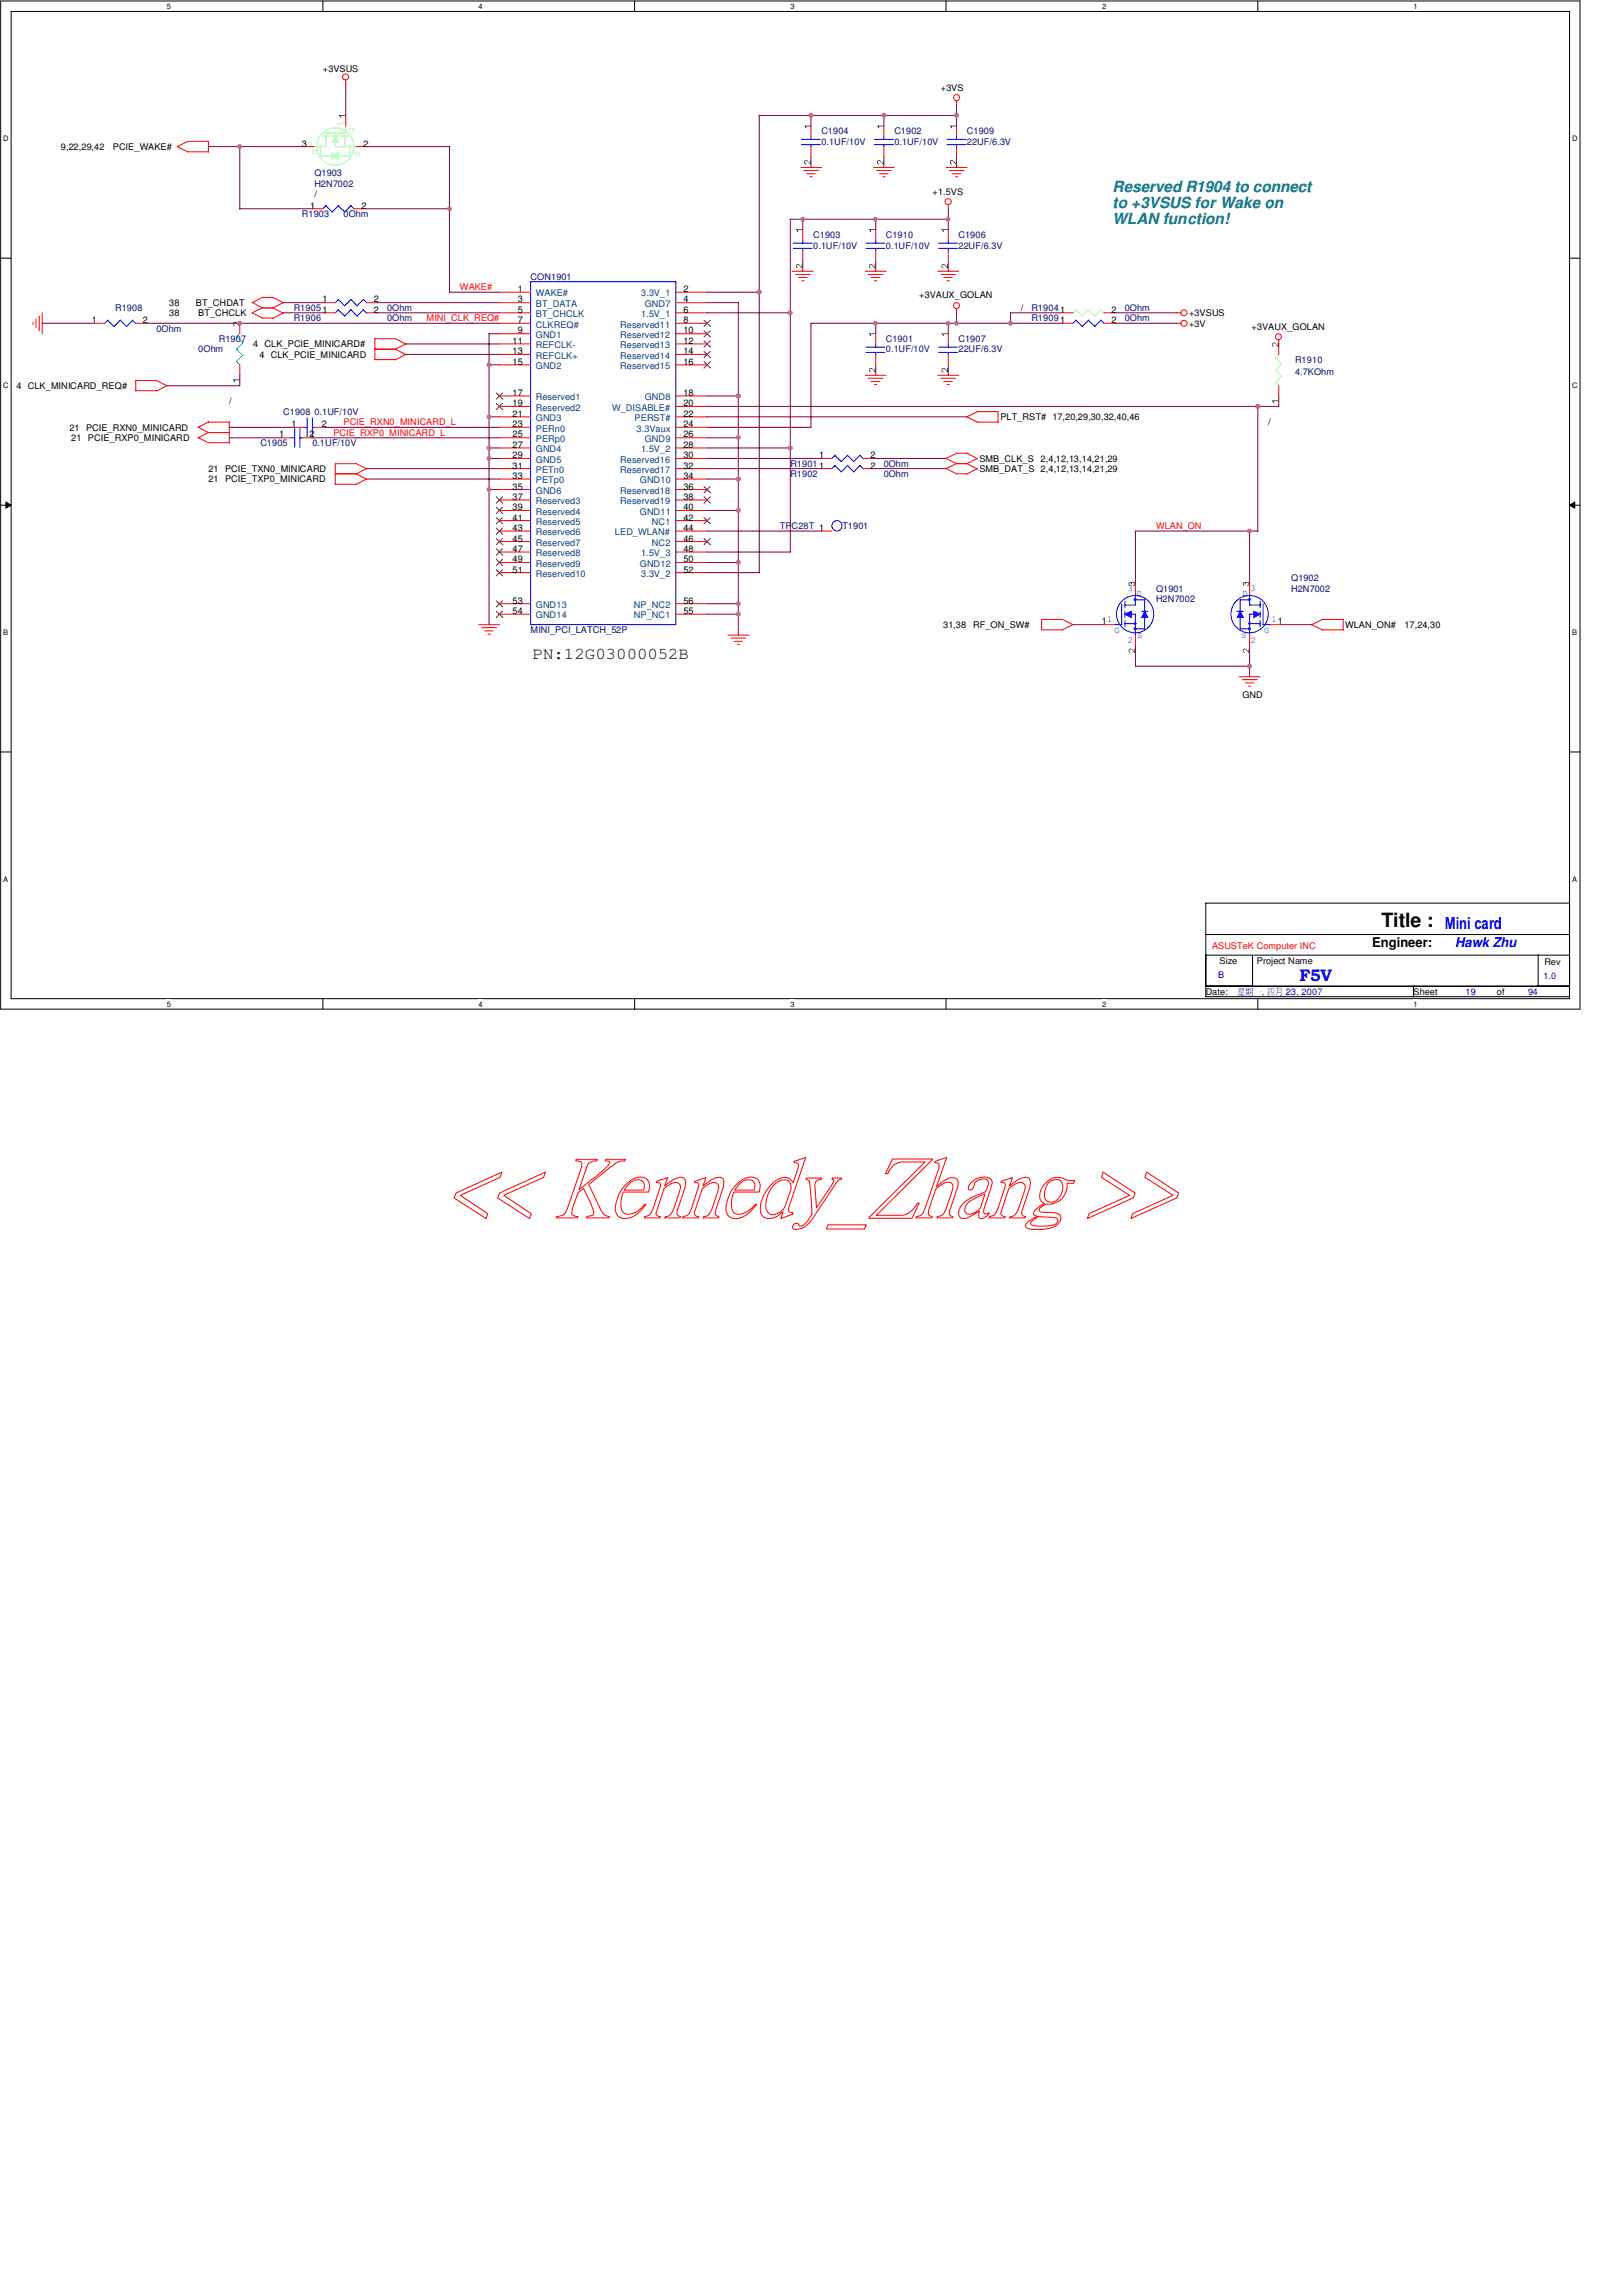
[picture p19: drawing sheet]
<svg xmlns="http://www.w3.org/2000/svg" width="210mm" height="297mm" viewBox="0 0 210 297" stroke-linecap="round" stroke-linejoin="round" font-family="sans-serif">
<defs><g id="words">
<text font-size="2.5" x="178.8" y="119.9">Title :</text>
<text font-size="2.2" x="68.9" y="85.2">PN:12G03000052B</text>
<g font-size="2.2" fill="#00f">
<text x="187" y="120.2">Mini card</text>
<text x="168.1" y="126.9">F5V</text>
</g>
<g font-size="2" fill="#008080">
<text x="144" y="24.8">Reserved R1904 to connect</text>
<text x="144" y="26.9">to +3VSUS for Wake on</text>
<text x="144" y="29">WLAN function!</text>
</g>
<text font-size="1.7" x="177.6" y="122.5">Engineer:</text>
<text font-size="1.7" fill="#00f" x="188.3" y="122.5">Hawk Zhu</text>
<g font-size="1.2">
<text x="41.8" y="9.3">+3VSUS</text>
<text x="121.8" y="11.7">+3VS</text>
<text x="7.9" y="19.4">9,22,29,42</text>
<text x="14.6" y="19.4">PCIE_WAKE#</text>
<text x="39.1" y="19">3</text>
<text x="47" y="19">2</text>
<text x="40.1" y="27">1</text>
<text x="40.7" y="25.4">/</text>
<text x="46.8" y="27">2</text>
<text x="120.7" y="25.2">+1.5VS</text>
<text x="11.9" y="41.8">1</text>
<text x="18.5" y="41.8">2</text>
<text x="21.9" y="39.6">38</text>
<text x="21.9" y="40.9">38</text>
<text x="25.4" y="39.6">BT_CHDAT</text>
<text x="25.7" y="40.9">BT_CHCLK</text>
<text x="41.7" y="39.1">1</text>
<text x="48.4" y="39.1">2</text>
<text x="48.4" y="40.5">2</text>
<text x="67" y="37.8">1</text>
<text x="67" y="39.1">3</text>
<text x="67" y="40.5">5</text>
<text x="67" y="41.8">7</text>
<text x="88.4" y="37.8">2</text>
<text x="88.4" y="39.1">4</text>
<text x="88.4" y="40.5">6</text>
<text x="88.4" y="41.8">8</text>
<text x="119" y="38.6">+3VAUX_GOLAN</text>
<text x="132.1" y="40.3">/</text>
<text x="143.8" y="40.5">2</text>
<text x="143.8" y="41.8">2</text>
<text x="153.9" y="40.9">+3VSUS</text>
<text x="32.8" y="44.9">4 CLK_PCIE_MINICARD#</text>
<text x="33.6" y="46.3">4 CLK_PCIE_MINICARD</text>
<text x="66.3" y="44.5">11</text>
<text x="66.3" y="45.8">13</text>
<text x="66.3" y="47.2">15</text>
<text x="67" y="43.1">9</text>
<text x="88.4" y="43.1">10</text>
<text x="88.4" y="44.5">12</text>
<text x="88.4" y="45.8">14</text>
<text x="88.4" y="47.2">16</text>
<text x="153.9" y="42.2">+3V</text>
<text x="162" y="42.7">+3VAUX_GOLAN</text>
<text x="2.1" y="50.3">4 CLK_MINICARD_REQ#</text>
<text x="29.7" y="52.3">/</text>
<text x="66.3" y="51.2">17</text>
<text x="66.3" y="52.6">19</text>
<text x="66.3" y="53.9">21</text>
<text x="88.4" y="51.2">18</text>
<text x="88.4" y="52.6">20</text>
<text x="88.4" y="53.9">22</text>
<text x="9" y="55.7">21 PCIE_RXN0_MINICARD</text>
<text x="9.2" y="57.1">21 PCIE_RXP0_MINICARD</text>
<text x="36.1" y="56.6">1</text>
<text x="37.7" y="55.2">1</text>
<text x="40" y="56.6">2</text>
<text x="41.7" y="55.2">2</text>
<text x="66.3" y="55.2">23</text>
<text x="66.3" y="56.6">25</text>
<text x="66.3" y="58">27</text>
<text x="66.3" y="59.3">29</text>
<text x="88.4" y="55.2">24</text>
<text x="88.4" y="56.6">26</text>
<text x="88.4" y="58">28</text>
<text x="88.4" y="59.3">30</text>
<text x="106" y="59.3">1</text>
<text x="112.6" y="59.3">2</text>
<text x="126.7" y="59.7">SMB_CLK_S</text>
<text x="129.5" y="54.4">PLT_RST# 17,20,29,30,32,40,46</text>
<text x="134.7" y="59.7">2,4,12,13,14,21,29</text>
<text x="164.1" y="55">/</text>
<text x="27" y="62.4">21 PCIE_TXP0_MINICARD</text>
<text x="27" y="61.1">21 PCIE_TXN0_MINICARD</text>
<text x="66.3" y="60.6">31</text>
<text x="66.3" y="62">33</text>
<text x="66.3" y="63.3">35</text>
<text x="66.3" y="64.6">37</text>
<text x="66.3" y="66">39</text>
<text x="88.4" y="60.6">32</text>
<text x="88.4" y="62">34</text>
<text x="88.4" y="63.3">36</text>
<text x="88.4" y="64.6">38</text>
<text x="88.4" y="66">40</text>
<text x="112.6" y="60.6">2</text>
<text x="126.7" y="61.1">SMB_DAT_S 2,4,12,13,14,21,29</text>
<text x="66.3" y="67.4">41</text>
<text x="66.3" y="68.7">43</text>
<text x="66.3" y="70.1">45</text>
<text x="66.3" y="71.4">47</text>
<text x="88.4" y="67.4">42</text>
<text x="88.4" y="68.7">44</text>
<text x="88.4" y="70.1">46</text>
<text x="88.4" y="71.4">48</text>
<text x="66.3" y="72.7">49</text>
<text x="66.3" y="74.1">51</text>
<text x="88.4" y="72.7">50</text>
<text x="88.4" y="74.1">52</text>
<text x="66.3" y="78.1">53</text>
<text x="66.3" y="79.5">54</text>
<text x="88.4" y="78.1">56</text>
<text x="88.4" y="79.5">55</text>
<text x="122" y="81.2">31,38</text>
<text x="125.9" y="81.2">RF_ON_SW#</text>
<text x="142.6" y="80.8">1</text>
<text x="165.4" y="80.8">1</text>
<text x="174.1" y="81.2">WLAN_ON#</text>
<text x="181.7" y="81.2">17,24,30</text>
<text x="160.8" y="90.3">GND</text>
<text x="157.8" y="124.7">Size</text>
<text x="162.6" y="124.7">Project Name</text>
<text x="199.9" y="124.8">Rev</text>
<text x="156" y="128.7">Date:</text>
<text x="182.9" y="128.7">Sheet</text>
<text x="193.7" y="128.7">of</text>
</g>
<g font-size="1.2" fill="#000080">
<text x="106.3" y="17.4">C1904</text>
<text x="115.7" y="17.4">C1902</text>
<text x="125.1" y="17.4">C1909</text>
<text x="40.7" y="22.8">Q1903</text>
<text x="106.3" y="18.7">0.1UF/10V</text>
<text x="115.7" y="18.7">0.1UF/10V</text>
<text x="125.1" y="18.7">22UF/6.3V</text>
<text x="39.1" y="28.1">R1903</text>
<text x="40.7" y="24.1">H2N7002</text>
<text x="44.4" y="28.1">0Ohm</text>
<text x="105.2" y="30.8">C1903</text>
<text x="105.2" y="32.2">0.1UF/10V</text>
<text x="114.6" y="30.8">C1910</text>
<text x="114.6" y="32.2">0.1UF/10V</text>
<text x="124" y="30.8">C1906</text>
<text x="124" y="32.2">22UF/6.3V</text>
<text x="14.9" y="40.3">R1908</text>
<text x="38" y="40.3">R19051</text>
<text x="38" y="41.6">R1906</text>
<text x="50.1" y="40.3">0Ohm</text>
<text x="50.1" y="41.6">0Ohm</text>
<text x="68.7" y="36.2">CON1901</text>
<text x="133.5" y="40.3">R19041</text>
<text x="133.5" y="41.6">R19091</text>
<text x="145.6" y="40.3">0Ohm</text>
<text x="145.6" y="41.6">0Ohm</text>
<text x="20.2" y="42.9">0Ohm</text>
<text x="25.7" y="45.6">0Ohm</text>
<text x="28.3" y="44.3">R1907</text>
<text x="114.6" y="44.3">C1901</text>
<text x="114.6" y="45.6">0.1UF/10V</text>
<text x="124" y="44.3">C1907</text>
<text x="124" y="45.6">22UF/6.3V</text>
<text x="167.6" y="46.9">R1910</text>
<text x="36.7" y="53.7">C1908 0.1UF/10V</text>
<text x="167.6" y="48.6">4.7KOhm</text>
<text x="33.7" y="57.7">C1905</text>
<text x="40.4" y="57.7">0.1UF/10V</text>
<text x="102.3" y="61.7">R1902</text>
<text x="102.3" y="60.4">R19011</text>
<text x="114.4" y="61.7">0Ohm</text>
<text x="114.4" y="60.4">0Ohm</text>
<text x="100.9" y="68.5">TPC28T 1</text>
<text x="109" y="68.5">T1901</text>
<text x="149.6" y="76.5">Q1901</text>
<text x="149.6" y="77.9">H2N7002</text>
<text x="167.1" y="75.2">Q1902</text>
<text x="167.1" y="76.5">H2N7002</text>
<text x="68.7" y="81.9">MINI_PCI_LATCH_52P</text>
</g>
<g font-size="1.2" fill="#f00">
<text x="55.2" y="41.6">MINI_CLK_REQ#</text>
<text x="59.5" y="37.5">WAKE#</text>
<text x="43.1" y="56.4">PCIE_RXP0_MINICARD_L</text>
<text x="44.4" y="55">PCIE_RXN0_MINICARD_L</text>
<text x="149.6" y="68.5">WLAN_ON</text>
<text x="156.8" y="122.8">ASUSTeK Computer INC</text>
</g>
<g font-size="1.2" fill="#004080">
<text x="69.3" y="38.4">WAKE#</text>
<text x="69.3" y="39.7">BT_DATA</text>
<text x="69.3" y="41">BT_CHCLK</text>
<text x="83" y="38.4">3.3V_1</text>
<text x="83" y="41">1.5V_1</text>
<text x="83.4" y="39.7">GND7</text>
<text x="69.3" y="42.4">CLKREQ#</text>
<text x="69.3" y="43.7">GND1</text>
<text x="69.3" y="45">REFCLK-</text>
<text x="69.3" y="46.4">REFCLK+</text>
<text x="69.3" y="47.8">GND2</text>
<text x="80.3" y="42.4">Reserved11</text>
<text x="80.3" y="43.7">Reserved12</text>
<text x="80.3" y="45">Reserved13</text>
<text x="80.3" y="46.4">Reserved14</text>
<text x="80.3" y="47.8">Reserved15</text>
<text x="69.3" y="51.8">Reserved1</text>
<text x="69.3" y="53.1">Reserved2</text>
<text x="79.2" y="53.1">W_DISABLE#</text>
<text x="83.4" y="51.8">GND8</text>
<text x="69.3" y="54.5">GND3</text>
<text x="69.3" y="55.8">PERn0</text>
<text x="69.3" y="57.2">PERp0</text>
<text x="69.3" y="58.5">GND4</text>
<text x="69.3" y="59.9">GND5</text>
<text x="80.3" y="59.9">Reserved16</text>
<text x="82.1" y="54.5">PERST#</text>
<text x="82.4" y="55.8">3.3Vaux</text>
<text x="83" y="58.5">1.5V_2</text>
<text x="83.4" y="57.2">GND9</text>
<text x="69.3" y="61.2">PETn0</text>
<text x="69.3" y="62.5">PETp0</text>
<text x="69.3" y="63.9">GND6</text>
<text x="69.3" y="65.2">Reserved3</text>
<text x="80.3" y="61.2">Reserved17</text>
<text x="80.3" y="63.9">Reserved18</text>
<text x="80.3" y="65.2">Reserved19</text>
<text x="82.8" y="62.5">GND10</text>
<text x="69.3" y="66.6">Reserved4</text>
<text x="69.3" y="67.9">Reserved5</text>
<text x="69.3" y="69.3">Reserved6</text>
<text x="69.3" y="70.6">Reserved7</text>
<text x="69.3" y="72">Reserved8</text>
<text x="79.6" y="69.3">LED_WLAN#</text>
<text x="82.8" y="66.6">GND11</text>
<text x="83" y="72">1.5V_3</text>
<text x="84.4" y="67.9">NC1</text>
<text x="84.4" y="70.6">NC2</text>
<text x="69.3" y="73.3">Reserved9</text>
<text x="69.3" y="74.6">Reserved10</text>
<text x="82.8" y="73.3">GND12</text>
<text x="83" y="74.6">3.3V_2</text>
<text x="69.3" y="78.7">GND13</text>
<text x="69.3" y="80">GND14</text>
<text x="82" y="78.7">NP_NC2</text>
<text x="82" y="80">NP_NC1</text>
</g>
<g font-size="1.2" fill="#00f">
<text x="146" y="76.4">3</text>
<text x="147.1" y="77.1">D</text>
<text x="160.8" y="77.1">D</text>
<text x="161.8" y="76.4">3</text>
<text x="143.3" y="80.4">1</text>
<text x="144.2" y="81.9">G</text>
<text x="146" y="83.1">2</text>
<text x="147.2" y="82.6">S</text>
<text x="160.6" y="82.6">S</text>
<text x="161.8" y="83.1">2</text>
<text x="163.6" y="81.9">G</text>
<text x="164.5" y="80.4">1</text>
<text x="157.6" y="126.5">B</text>
<text x="163.3" y="128.7">,</text>
<text x="166.4" y="128.7">23, 2007</text>
<text x="189.7" y="128.7">19</text>
<text x="197.7" y="128.7">94</text>
<text x="199.7" y="126.7">1.0</text>
</g>
<g font-size="1">
<text x="21.6" y="1.1">5</text>
<text x="61.9" y="1.1">4</text>
<text x="102.3" y="1.1">3</text>
<text x="142.6" y="1.1">2</text>
<text x="182.9" y="1.1">1</text>
<text x=".4" y="18.3">D</text>
<text x="203.5" y="18.3">D</text>
<text x=".4" y="50.2">C</text>
<text x="203.5" y="50.2">C</text>
<text x=".4" y="82.2">B</text>
<text x="203.5" y="82.2">B</text>
<text x=".4" y="114.1">A</text>
<text x="203.5" y="114.1">A</text>
<text x="21.6" y="130.2">5</text>
<text x="61.9" y="130.2">4</text>
<text x="102.3" y="130.2">3</text>
<text x="142.6" y="130.2">2</text>
<text x="182.9" y="130.2">1</text>
</g>
</g></defs>
<path d="M.1 .1h204.4v130.5h-204.4zM1.4 1.5h201.7v127.7h-201.7z" fill="none" stroke="#000" stroke-width=".13"/>
<g fill="#fff">
<path d="M21.6 .3h.5v1.1h-.5z"/>
<path d="M21.6 129.3h.5v1.1h-.5z"/>
</g>
<path d="M41.8 .1v1.4M41.8 129.2v1.4" fill="none" stroke="#000" stroke-width=".13"/>
<g fill="#fff">
<path d="M61.9 .3h.6v1.1h-.6z"/>
<path d="M61.9 129.3h.6v1.1h-.6z"/>
</g>
<path d="M82.1 .1v1.4M82.1 129.2v1.4" fill="none" stroke="#000" stroke-width=".13"/>
<g fill="#fff">
<path d="M102.2 .3h.6v1.1h-.6z"/>
<path d="M102.2 129.3h.6v1.1h-.6z"/>
</g>
<path d="M122.4 .1v1.4M122.4 129.2v1.4" fill="none" stroke="#000" stroke-width=".13"/>
<g fill="#fff">
<path d="M142.6 .3h.6v1.1h-.6z"/>
<path d="M142.6 129.3h.6v1.1h-.6z"/>
</g>
<path d="M162.8 .1v1.4M162.8 129.2v1.4" fill="none" stroke="#000" stroke-width=".13"/>
<g fill="#fff">
<path d="M182.9 .3h.6v1.1h-.6z"/>
<path d="M182.9 129.3h.6v1.1h-.6z"/>
<path d="M.4 17.4h.7v1.1h-.7z"/>
<path d="M203.4 17.4h.7v1.1h-.7z"/>
<path d="M.4 49.4h.7v1.1h-.7z"/>
<path d="M203.4 49.4h.7v1.1h-.7z"/>
</g>
<path d="M.1 33.4h1.3M203.1 33.4h1.4" fill="none" stroke="#000" stroke-width=".13"/>
<g fill="#fff">
<path d="M.4 81.3h.7v1.1h-.7z"/>
<path d="M203.4 81.3h.7v1.1h-.7z"/>
</g>
<path d="M.1 65.4h1.3M.8 64.9l.6 .5-.6 .3zM203.1 65.4l.7-.5v.8zM203.1 65.4h1.4" fill="none" stroke="#000" stroke-width=".13"/>
<path d="M.8 64.9l.6 .5-.6 .3zM203.1 65.4l.7-.5v.8z" fill="#000"/>
<g fill="#fff">
<path d="M.4 113.2h.7v1.1h-.7z"/>
<path d="M203.4 113.2h.7v1.1h-.7z"/>
</g>
<path d="M.1 97.3h1.3M203.1 97.3h1.4" fill="none" stroke="#000" stroke-width=".13"/>
<g fill="#00f">
<path d="M162.2 128.3h.9v-.1l.1 .1z"/>
<path d="M160.3 127.8l.6 .1zM160.3 128l.6 .1zM160.3 128.2h.6zM160.3 127.8v.4l.1 .1v-.4zM160.9 127.8l.1 .5v-.4zM160.4 128.3l-.3 .4 .4-.4zM160.3 128.4h.7h-.1zM160.3 128.6v.1h.7l-.1-.1zM160.6 128.3l.1 .5v-.5zM160.1 128.8v.1h1l-.1-.1z"/>
<path d="M161.3 128.1l.3 .1zM161.3 128.4h.3zM161.8 127.8l.3 .1zM161.8 128.1h.3zM161.8 128.4h.3zM161.2 128v.1l.6-.1-.1-.1zM161.3 127.8l.1 .8v-.8zM161.5 127.8l.1 .8 .1-.8zM161.2 128.5v.1h.6l-.1-.1zM161.3 128.7l-.1 .2 .3-.2zM161.5 128.7l.2 .1zM161.8 127.8v.7l-.2 .4 .2-.3zM162.1 127.8v1h-.2l.2 .1v-.1l.1-.9z"/>
<path d="M164.1 127.9h.7zM164.1 128.7h.7zM164 127.8v1h.1v-.9zM164.8 127.8v1l.1-.9zM164.3 127.9v.5l-.1 .2 .1-.2zM164.5 127.9v.6h.3v-.3l-.1 .2h-.1z"/>
<path d="M165.3 127.8h.5zM165.3 128.1h.5zM165.3 128.4h.5zM165.2 127.8l.1 .6-.2 .5 .2-.4v-.7zM165.8 127.8v.9h-.2l.1 .1 .2-.1v-.9z"/>
</g>
<path d="M156 116.8h47.1v12.1h-47.1zM156 127.6h47.1M156 123.6h6.1v4M156 120.9h47.1M162.3 123.6h40.8M182.9 127.6v1.3M199.1 123.6v4" fill="none" stroke="#000" stroke-width=".13"/>
<g fill="none" stroke="#f00" stroke-width=".13">
<path d="M44.7 10.4v.5M123.8 13v.6M40.4 27h1.4M42 39.2h1.4M45.8 27h1.4M47.4 39.2h1.4M64.6 37.8h4.1M64.6 39.2h4.1M87.5 37.8h4M87.5 39.2h4M102.5 35.1h2.7M103 35.5h1.9"/>
<path d="M103.3 35.9h1.1M103.6 21.7h2.7M103.8 36.3h.3M103.9 29.7v1.4M103.9 32.4v1.3M104 22.1h1.9M104.4 22.5h1.1M104.8 22.9h.3M112 35.1h2.7M112.4 35.5h1.9M112.7 35.9h1.1M113 21.7h2.7"/>
<path d="M113.2 36.3h.3M113.5 22.1h1.9M113.8 22.5h1.1M114.3 22.9h.3M121.4 35.1h2.7M121.8 35.5h1.9M122.1 35.9h1.1M122.4 21.7h2.7M122.6 36.3h.3M122.7 26.5v.6M122.7 29.7v1.4M122.7 32.4v1.3"/>
<path d="M122.9 22.1h1.9M123.2 22.5h1.1M123.7 22.9h.3M123.8 40v.5M4.3 41.7v.3M4.7 41.3v1.1M5.1 40.9v1.9M5.5 40.5v2.7M38 55.3h1.4M40.7 55.3h1.3M64.6 41.8h4.1M64.6 40.5h4.1"/>
<path d="M64.6 43.2h4.1M64.6 44.5h4.1M64.6 45.8h4.1M64.6 47.2h4.1M64.6 51.2h4.1M64.6 52.6h4.1M64.6 53.9h4.1M64.6 55.3h4.1M64.6 56.6h4.1M64.6 58h4.1M64.6 59.3h4.1M87.5 41.8h4"/>
<path d="M87.5 40.5h4M87.5 43.2h4M87.5 44.5h4M87.5 45.8h4M87.5 47.2h4M87.5 51.2h4M87.5 52.6h4M87.5 53.9h4M87.5 55.3h4M87.5 56.6h4M87.5 58h4M87.5 59.3h4"/>
<path d="M106.3 59.3h1.4M111.7 59.3h1.3M112 48.6h2.7M112.4 48.9h1.9M112.7 49.4h1.1M113.2 49.7h.3M113.3 43.2v1.3M113.3 45.8v1.4M121.4 48.6h2.7M121.8 48.9h1.9M122.1 49.4h1.1M122.6 49.7h.3"/>
<path d="M137.5 41.8h1.4M137.5 40.5h1.4M142.9 41.8h1.3M142.9 40.5h1.3M152.3 41.8h.5M152.3 40.5h.5M165.5 44v.5M64.6 60.6h4.1M64.6 62h4.1M64.6 63.3h4.1M64.6 64.7h4.1M64.6 66h4.1"/>
<path d="M64.6 67.4h4.1M64.6 68.7h4.1M64.6 70.1h4.1M64.6 71.4h4.1M64.6 72.8h4.1M64.6 74.1h4.1M64.6 78.1h4.1M64.6 79.5h4.1M87.5 60.6h4M87.5 62h4M87.5 63.3h4M87.5 64.7h4"/>
<path d="M87.5 66h4M87.5 67.4h4M87.5 68.7h4M87.5 70.1h4M87.5 71.4h4M87.5 72.8h4M87.5 74.1h4M87.5 78.1h4M87.5 79.5h4M106.3 60.6h1.4M111.7 60.6h1.3M61.9 80.8h2.7"/>
<path d="M62.4 81.2h1.9M62.7 81.6h1.1M63.2 82h.3M94.2 82.2h2.7M94.6 82.5h1.9M95 83h1.1M95.4 83.4h.3M160.4 87.5h2.7M160.8 87.9h1.9M161.2 88.3h1.1M161.6 88.8h.2"/>
<circle cx="44.7" cy="9.9" r=".4"/>
<circle cx="123.8" cy="12.6" r=".39"/>
<circle cx="122.7" cy="26.1" r=".4"/>
<circle cx="123.8" cy="39.5" r=".38"/>
<circle cx="153.2" cy="41.8" r=".4"/>
<circle cx="153.2" cy="40.5" r=".4"/>
<circle cx="165.4" cy="43.6" r=".38"/>
</g>
<path d="M139.2 40.1l.9 .8M139.3 40l-.4 .5M140.8 40.1l.9 .8M140.9 40l-.9 .9M142.5 40.1l.4 .4M142.5 40l-.9 .9" fill="none" stroke="#80ff80" stroke-width=".13"/>
<g fill="none" stroke="#00f" stroke-width=".13">
<path d="M42.2 26.6l.8 .8M42.2 26.6l-.4 .4M43.8 38.7l.8 .9M43.8 26.6l-.8 .8M43.8 38.7l-.4 .5M44.6 39.5l.8-.8 .8 .9M45.4 26.6l.4 .5M45.4 26.6l-.8 .8-.8-.8M47.5 39.2l-.5-.5-.8 .8M68.7 36.4h18.8v44.4h-18.8zM102.7 31.5h2.4M102.7 32.1h2.4"/>
<path d="M103.9 31v.5M103.9 32.1v.3M121.5 31.5h2.4M121.5 32.1h2.4M122.7 31v.5M122.7 32.1v.3M39.3 55.3h.5M39.8 54.1v2.4M40.4 54.1v2.4M40.4 55.3h.3M108 58.9l.9 .8M108.1 58.9l-.4 .4"/>
<path d="M109.7 58.9l.8 .8M109.7 58.9l-.8 .8M111.3 58.9l.4 .5M111.3 58.9l-.8 .8M112.1 44.9h2.4M112.1 45.6h2.4M113.3 44.5v.4M113.3 45.6v.3M139.2 41.4l.9 .8M139.3 41.4l-.4 .4M140.8 41.4l.9 .8M140.9 41.4l-.9 .8"/>
<path d="M142.5 41.4l.4 .5M142.5 41.4l-.9 .8M108.1 60.2l-.4 .4M109.7 60.2l-.8 .8-.9-.8M111.3 60.2l.4 .5M111.3 60.2l-.8 .8-.8-.8M145.2 78.1v2.7M145.6 77.8v.9M145.6 79.1v.8M145.6 79.5h1.3v2.7M146.9 76.8v1.5h-1.3M146.9 77.6h1.3"/>
<path d="M147.7 79.1h.8M148.1 77.6v3.8h-1.2M144.2 80.8h1M145.6 80.3v.8M145.6 80.7h1.3"/>
<circle cx="146.9" cy="79.5" r="2.41"/>
</g>
<path d="M103 29.7h.8v.1h-.6l.1 .2h-.1zM103.1 34.2a.48 .48 0 0 1 .6 .4l.1-.4v.5l-.1-.1a.48 .48 0 0 0-.6-.3v.2l.2 .2-.3-.1zM121.8 29.7h.9v.1h-.7l.2 .2h-.2zM121.9 34.2a.48 .48 0 0 1 .7 .4v-.4h.1v.5l-.1-.1a.48 .48 0 0 0-.6-.3l-.1 .2 .2 .2-.2-.1zM112.4 43.1h.9v.1h-.7l.1 .3h-.1zM112.6 47.6a.63 .63 0 0 1 .6 .4v-.4h.1v.6l-.2-.1a.37 .37 0 0 0-.6-.3v.2l.2 .2-.2-.1-.1-.2z" fill="#000"/>
<g fill="none" stroke="#804000" stroke-width=".13">
<path d="M64.2 50.8l.9 .8M64.2 52.2l.9 .8M65 50.8l-.8 .8M65 52.2l-.8 .8M91.1 41.4l.8 .8M91.1 42.8l.8 .8M91.1 44.1l.8 .8M91.1 45.5l.8 .8M91.1 46.8l.8 .8M91.9 41.4l-.8 .8M91.9 42.8l-.8 .8M91.9 44.1l-.8 .8"/>
<path d="M91.9 45.5l-.8 .8M91.9 46.8l-.8 .8M64.2 64.3l.9 .8M64.2 65.6l.9 .9M64.2 67l.9 .8M64.2 68.3l.9 .8M64.2 69.7l.9 .8M64.2 71l.9 .8M64.2 72.3l.9 .9M64.2 73.7l.9 .8M64.2 77.7l.9 .8M64.2 79.1l.9 .8"/>
<path d="M65 64.3l-.8 .8M65 65.6l-.8 .9M65 67l-.8 .8M65 68.3l-.8 .8M65 69.7l-.8 .8M65 71l-.8 .8M65 72.3l-.8 .9M65 73.7l-.8 .8M65 77.7l-.8 .8M65 79.1l-.8 .8M91.1 62.9l.8 .9M91.1 64.3l.8 .8"/>
<path d="M91.1 67l.8 .8M91.1 69.7l.8 .8M91.9 62.9l-.8 .9M91.9 64.3l-.8 .8M91.9 67l-.8 .8M91.9 69.7l-.8 .8"/>
</g>
<circle cx="146.9" cy="77.6" r=".13" fill="#00f"/>
<circle cx="146.9" cy="77.6" r=".13" fill="none" stroke="#00f" stroke-width=".13"/>
<path d="M146.8 80.6h.2v.1h-.2z" fill-rule="evenodd" fill="#00f"/>
<path d="M146.8 80.6h.2v.1h-.2z" fill="none" stroke="#00f" stroke-width=".13"/>
<circle cx="146.9" cy="81.3" r=".13" fill="#00f"/>
<circle cx="146.9" cy="81.3" r=".13" fill="none" stroke="#00f" stroke-width=".13"/>
<path d="M148.1 79.1l.4 .8h-.8z" fill="#00f"/>
<path d="M148.1 79.1l.4 .8h-.8z" fill="none" stroke="#00f" stroke-width=".13"/>
<path d="M145.6 79.5l.8-.4v.8z" fill="#00f"/>
<g fill="none" stroke="#00f" stroke-width=".13">
<path d="M113.2 18h2.4M113.2 18.7h2.4M114.4 17.6v.4M114.4 18.7v.3M122.6 18h2.4M122.6 18.7h2.4M123.8 17.6v.4M123.8 18.7v.3M37.7 56.6h.4M38.1 55.4v2.5M38.8 55.4v2.5M38.8 56.6h.3"/>
<path d="M43.8 40l-.4 .5M45.4 40l-.8 .9-.8-.8M47 40.1l.5 .4M47 40l-.8 .9-.8-.8M121.5 44.9h2.4M121.5 45.6h2.4M122.7 44.5v.4M122.7 45.6v.3M145.6 79.5l.8-.4v.8zM160.1 79.1h.8M161.7 78.3h1.4M161.7 79.5h1.4"/>
<path d="M161.7 76.8v1.5M161.7 79.5v2.7M161.7 77.6h-1.2v3.8h1.2M163.1 77.8v.9M163.1 79.1v.8M163.4 78.1v2.7h1M161.7 80.7h1.4M163.1 80.3v.8"/>
<circle cx="108.3" cy="68" r=".66"/>
<circle cx="161.7" cy="79.5" r="2.42"/>
</g>
<g fill="none" stroke="#f00" stroke-width=".13">
<path d="M114.4 16.3v1.3M114.4 19v1.3M123.8 16.3v1.3M123.8 19v1.3M31 41.8v1.4M31 47.2v1.4M36.4 56.6h1.3M39.1 56.6h1.3M42 40.5h1.4M47.4 40.5h1.4M122.7 43.2v1.3M122.7 45.8v1.4"/>
<path d="M165.5 44.5v1.3M165.5 49.9v1.3M106.3 68.7h1.4M146.9 75.4v1.4M142.9 80.8h1.3M146.9 82.2v1.3"/>
</g>
<path d="M113.5 16.3h.8h-.6l.1 .2-.1 .1zM122.9 16.3h.9h-.7l.1 .3h-.1zM113.6 20.8a.58 .58 0 0 1 .7 .4v-.5v.6l-.1-.1a.38 .38 0 0 0-.6-.3l.1 .4-.2-.2zM123 20.8a.65 .65 0 0 1 .7 .4v-.5h.1v.6l-.2-.1a.38 .38 0 0 0-.6-.3l.2 .4a.31 .31 0 0 1-.2-.5zM30.1 49.1h.9v.1h-.7l.1 .2zM30.2 41.7a.58 .58 0 0 1 .7 .4v-.4h.1v.5l-.2-.1a.38 .38 0 0 0-.6-.3l.2 .4-.2-.2zM121.8 43.1h.9v.1h-.7l.2 .3h-.2zM122 47.6a.63 .63 0 0 1 .6 .4v-.4h.1v.6l-.1-.1a.4 .4 0 0 0-.7-.3l.1 .2 .1 .2-.2-.1-.1-.2zM164.6 51.8h.8v.1h-.6l.1 .2-.1 .1zM164.7 44.4a.3 .3 0 0 1 .3-.1 .3 .3 0 0 1 .2 .3l.2 .1v-.4v.6l-.1-.1a.37 .37 0 0 0-.6-.3v.2l.1 .2-.2-.2zM146.1 75.4h.3a.3 .3 0 0 1 .5 .1l-.1 .2-.2 .1v-.1a.19 .19 0 0 0 .2-.3 .19 .19 0 0 0-.3 .1v.1h-.1a.14 .14 0 0 0-.1-.2 .14 .14 0 0 0-.2 .1l.2 .3-.2-.2zM146.1 84a.48 .48 0 0 1 .7 .3v-.4h.1v.6l-.2-.1a.37 .37 0 0 0-.6-.3v.2l.2 .2-.2-.2z" fill="#000"/>
<path d="M165.1 46.2l.8 .9M165.1 47.8l.8 .9M165.5 45.8l-.4 .5M165.9 47l-.8 .9M165.9 48.6l-.8 .9 .4 .4" fill="none" stroke="#80ff80" stroke-width=".13"/>
<path d="M31 43.1l-.4 .5 .8 .8M31.5 44.4l-.9 .8 .8 .8M31.5 46l-.9 .8 .4 .4" fill="none" stroke="#00ff80" stroke-width=".13"/>
<path d="M161.6 77.5h.2v.1h-.2z" fill-rule="evenodd" fill="#00f"/>
<path d="M161.6 77.5h.2v.1h-.2z" fill="none" stroke="#00f" stroke-width=".13"/>
<path d="M161.6 80.6h.2v.1h-.2z" fill-rule="evenodd" fill="#00f"/>
<path d="M161.6 80.6h.2v.1h-.2z" fill="none" stroke="#00f" stroke-width=".13"/>
<path d="M161.6 81.2h.2v.2h-.2z" fill-rule="evenodd" fill="#00f"/>
<path d="M161.6 81.2h.2v.2h-.2z" fill="none" stroke="#00f" stroke-width=".13"/>
<path d="M160.5 79.1l.4 .8h-.8z" fill="#00f"/>
<path d="M160.5 79.1l.4 .8h-.8z" fill="none" stroke="#00f" stroke-width=".13"/>
<path d="M162.3 79.1l.8 .4-.8 .4z" fill="#00f"/>
<path d="M103.7 18h2.5M103.7 18.7h2.5M104.9 17.6v.4M104.9 18.7v.3M162.3 79.1l.8 .4-.8 .4z" fill="none" stroke="#00f" stroke-width=".13"/>
<path d="M104.9 16.3v1.3M104.9 19v1.3M161.7 75.4v1.4M161.7 82.2v1.3M164.4 80.8h1.3" fill="none" stroke="#f00" stroke-width=".13"/>
<path d="M104.1 16.3h.8h-.6l.1 .2-.1 .1zM104.1 20.8a.65 .65 0 0 1 .8 .4v-.5v.6l-.1-.1a.38 .38 0 0 0-.6-.3l.2 .4a.31 .31 0 0 1-.3-.5zM160.9 75.4h.3a.31 .31 0 0 1 .5 .1l-.1 .2-.2 .1v-.1a.19 .19 0 0 0 .2-.3 .19 .19 0 0 0-.3 .1l-.1 .1a.14 .14 0 0 0-.1-.2 .14 .14 0 0 0-.2 .1l.1 .3-.2-.2zM160.9 84a.48 .48 0 0 1 .7 .3v-.4h.1v.6l-.2-.1a.37 .37 0 0 0-.6-.3v.2l.2 .2-.2-.2z" fill="#000"/>
<g fill="none" stroke="#80ff80" stroke-width=".13">
<path d="M40.7 19h1.5M41.5 19v1.2h3.8M41.7 17.6h.9M42.2 17.6v1.4M43 17.6h.8M43 19.8v.8M43.4 19h2.7M43.4 17.6v1.4M44.2 17.6h.8M44.6 17.6v1.4M44.7 16.3v.9h-2.7M45.3 19v1.2"/>
<circle cx="43.4" cy="19" r="2.42"/>
</g>
<path d="M41.4 18.9h.2v.1h-.2z" fill-rule="evenodd" fill="#80ff80"/>
<path d="M41.4 18.9h.2v.1h-.2z" fill="none" stroke="#80ff80" stroke-width=".13"/>
<path d="M44.5 18.9h.2v.1h-.2z" fill-rule="evenodd" fill="#80ff80"/>
<path d="M44.5 18.9h.2v.1h-.2z" fill="none" stroke="#80ff80" stroke-width=".13"/>
<path d="M45.2 18.9h.1v.1h-.1z" fill-rule="evenodd" fill="#80ff80"/>
<path d="M45.2 18.9h.1v.1h-.1z" fill="none" stroke="#80ff80" stroke-width=".13"/>
<path d="M43 20.2l.8-.4v.8z" fill="#80ff80"/>
<path d="M43 20.2l.8-.4v.8z" fill="none" stroke="#80ff80" stroke-width=".13"/>
<path d="M43.4 17.6l.4 .8h-.8z" fill="#80ff80"/>
<path d="M43.4 17.6l.4 .8h-.8z" fill="none" stroke="#80ff80" stroke-width=".13"/>
<g fill="#80ff80">
<path d="M45.2 16.6h.2a.28 .28 0 0 0-.1 .4 .28 .28 0 0 0 .4 .1l.1-.2v-.2h-.2v.2v-.3h.2a.33 .33 0 0 1-.2 .5 .33 .33 0 0 1-.4-.4h.1z"/>
<path d="M45.9 19.6l.2 .1a.16 .16 0 0 0-.2 .2 .16 .16 0 0 0 .2 .1l.1-.1a.2 .2 0 0 1 .2-.3 .2 .2 0 0 1 .2 .3l-.1 .2h.1h-.2a.19 .19 0 0 0 .1-.2 .19 .19 0 0 0-.3-.1v.1a.18 .18 0 0 1-.2 .2 .18 .18 0 0 1-.1-.3l.1-.1z"/>
<path d="M39.7 18.5h.2l.1 .1a.21 .21 0 0 1 .4-.1 .21 .21 0 0 1-.1 .4 .23 .23 0 0 0 0-.3 .23 .23 0 0 0-.2-.1l-.1 .2a.14 .14 0 0 0-.2-.2 .14 .14 0 0 0-.1 .1 .14 .14 0 0 0 .1 .2l-.1-.1z"/>
<path d="M46.5 18.5a.19 .19 0 0 0-.1 .2 .19 .19 0 0 0 .2 .1 .19 .19 0 0 1-.2-.1 .19 .19 0 0 1 .2-.3 .19 .19 0 0 1 .2 .2l.3 .2-.1-.4h.1v.5l-.4-.4z"/>
<path d="M43.7 15.9h.7v-.2v.5v-.2h-.6v.2z"/>
<path d="M40.4 19.6v.4v-.1h.6v.1l.1-.3a.4 .4 0 0 0-.7-.1zM40.5 19.5h.1a.26 .26 0 0 1 .4 .2v.2h-.6z"/>
</g>
<g fill="none" stroke="#f00" stroke-width=".13">
<path d="M24.3 19.6h2.7M27 18.3v1.4M27 18.3h-2.7l-1.4 .7 1.4 .6M39.4 19h1.3M44.7 14.9v1.4M46.1 19h1.3M32.6 39.1l1.4 .7h1.3M34 38.5h1.3M34 39.8l-1.4 .7 1.4 .6h1.3M34 38.4l-1.4 .8M35.3 38.5l1.4 .7-1.4 .6 1.4 .7M113.3 29.7v1.4"/>
<path d="M113.3 32.4v1.3M12.2 41.8h1.3M17.5 50.5h2.7M17.6 41.8h1.3M17.6 49.2h2.7M17.6 49.2v1.3M20.2 49.2l1.4 .7M21.6 49.9l-1.4 .7M25.6 55.2l1.4 .8h2.7M25.6 56.6l1.4 .7h2.7M27 54.6h2.7M27 54.6l-1.3 .7"/>
<path d="M27 55.9l-1.3 .7M29.7 54.6v2.7M36.7 40.5l-1.4 .7M43.4 60h2.7l1.4 .7M43.4 59.9v2.8M48.5 45.2h2.7l1.3 .7M48.5 46.5h2.7M52.5 44.5l-1.3-.7h-2.7v2.7M52.5 44.5l-1.4 .7M52.5 45.8l-1.4 .8M123.8 58.6h1.3l1.4 .8M123.8 58.6l-1.4 .7 1.4 .7h1.3l1.4 .7"/>
<path d="M123.8 59.9l-1.4 .7 1.4 .7h1.3M125.1 53.9l1.4 .7h2.7M126.4 53.3h2.8v1.3M126.5 53.3l-1.4 .6M126.5 59.3l-1.4 .7M43.3 61.3h2.8l1.4 .7M43.3 62.7h2.8M47.4 62l-1.3 .7M47.4 60.6l-1.3 .7M126.5 60.6l-1.4 .7M137.5 81.5l1.4-.7-1.4-.7h-2.7v1.4h2.7M171.1 80.1h2.7v1.4h-2.7l-1.3-.7 1.3-.7"/>
</g>
<path d="M43.9 14.9h.8v.1h-.6l.1 .2h-.1zM112.4 29.7h.9v.1h-.7l.1 .2h-.1zM112.5 34.2a.48 .48 0 0 1 .7 .4v-.4h.1v.5l-.2-.1a.37 .37 0 0 0-.6-.2v.1l.2 .2-.2-.1z" fill="#000"/>
<path d="M112.1 31.5h2.4M112.1 32.1h2.4M113.3 31v.5M113.3 32.1v.3M14 41.4l-.5 .4M15.6 41.4l-.8 .8-.9-.8M17.1 41.4l.5 .5M17.2 41.4l-.8 .8-.8-.8" fill="none" stroke="#00f" stroke-width=".13"/>
<g fill="none" stroke="#800040" stroke-width=".13">
<path d="M27 19h12.4M31 19v8.1M44.7 10.9v4M47.4 19h10.8M58.2 19v18.8h6.4M98.2 14.9h25.6M98.3 14.9v59.2M104.9 14.9v1.4M114.4 14.9v1.4M123.8 13.5v2.8M31 27h9.4M36.7 39.2h5.4"/>
<path d="M47.2 27h11M48.8 39.2h15.8M91.5 39.2h4v43M91.5 37.8h7M102.2 28.4h20.5M102.3 28.4v43h-10.8M103.9 28.4v1.4M103.9 33.7v1.4M104.9 20.3v1.4M113.3 28.4v1.4M113.3 33.7v1.4M114.4 20.3v1.4"/>
<path d="M122.7 27v2.8M122.7 33.7v1.4M123.8 20.3v1.4M5.5 41.8h6.7M18.9 41.8h45.7M29.7 55.3h8.3M29.7 56.6h6.7M31 48.5v1.4h-9.4M36.7 40.5h5.4M40.4 56.6h24.2M42 55.3h22.6M48.8 40.5h15.8"/>
<path d="M52.5 44.5h12.1M52.5 45.8h12.1M63.3 43.2h1.3M63.3 58h1.3M63.3 43.1v37.7M63.3 47.2h1.3M63.3 59.3h1.3M63.3 53.9h1.3M91.5 40.5h10.8M91.5 51.2h4M91.5 53.9h33.6M91.5 58h10.8"/>
<path d="M91.5 59.3h14.8M91.5 56.6h4.1M113 59.3h9.4M113.3 41.8v1.4M113.3 47.2v1.4M122.7 41.8v1.4M122.7 47.2v1.4M123.8 40.5v1.3M137.5 40.5h-6.7v1.4M137.5 41.8h-32.6v13.5h-13.4M144.2 40.5h8.1M144.2 41.8h8.1"/>
<path d="M162.8 52.6v16.1M165.5 51.2v1.4h-74M47.4 62h17.2M47.4 60.6h17.2M63.3 63.3h1.3M91.5 68.7h14.8M91.5 62h4M91.5 74.1h6.8M91.5 60.6h14.8M91.5 72.8h4M91.5 78.1h4.1M91.5 79.5h4.1"/>
<path d="M91.5 66h4.1M113 60.6h9.4M161.7 68.7v6.8M162.8 68.7h-15.9v6.8M138.9 80.8h4M146.9 83.5v2.7M146.9 86.2h14.8M161.7 83.5v4M165.7 80.8h4.1"/>
</g>
<circle cx="161.7" cy="68.7" r=".26" fill="#f0f"/>
<circle cx="161.7" cy="68.7" r=".26" fill="none" stroke="#f0f" stroke-width=".13"/>
<circle cx="58.2" cy="27" r=".26" fill="#f0f"/>
<circle cx="58.2" cy="27" r=".26" fill="none" stroke="#f0f" stroke-width=".13"/>
<circle cx="113.3" cy="28.4" r=".25" fill="#f0f"/>
<circle cx="113.3" cy="28.4" r=".25" fill="none" stroke="#f0f" stroke-width=".13"/>
<circle cx="122.7" cy="28.4" r=".25" fill="#f0f"/>
<circle cx="122.7" cy="28.4" r=".25" fill="none" stroke="#f0f" stroke-width=".13"/>
<circle cx="103.9" cy="28.4" r=".26" fill="#f0f"/>
<circle cx="103.9" cy="28.4" r=".26" fill="none" stroke="#f0f" stroke-width=".13"/>
<circle cx="161.7" cy="86.2" r=".26" fill="#f0f"/>
<circle cx="161.7" cy="86.2" r=".26" fill="none" stroke="#f0f" stroke-width=".13"/>
<circle cx="31" cy="19" r=".26" fill="#f0f"/>
<circle cx="31" cy="19" r=".26" fill="none" stroke="#f0f" stroke-width=".13"/>
<circle cx="130.8" cy="41.8" r=".25" fill="#f0f"/>
<circle cx="130.8" cy="41.8" r=".25" fill="none" stroke="#f0f" stroke-width=".13"/>
<circle cx="113.3" cy="41.8" r=".25" fill="#f0f"/>
<circle cx="113.3" cy="41.8" r=".25" fill="none" stroke="#f0f" stroke-width=".13"/>
<circle cx="122.7" cy="41.8" r=".25" fill="#f0f"/>
<circle cx="122.7" cy="41.8" r=".25" fill="none" stroke="#f0f" stroke-width=".13"/>
<circle cx="31" cy="41.8" r=".26" fill="#f0f"/>
<circle cx="31" cy="41.8" r=".26" fill="none" stroke="#f0f" stroke-width=".13"/>
<circle cx="123.8" cy="41.8" r=".26" fill="#f0f"/>
<circle cx="123.8" cy="41.8" r=".26" fill="none" stroke="#f0f" stroke-width=".13"/>
<circle cx="162.8" cy="52.6" r=".26" fill="#f0f"/>
<circle cx="162.8" cy="52.6" r=".26" fill="none" stroke="#f0f" stroke-width=".13"/>
<circle cx="63.3" cy="58" r=".26" fill="#f0f"/>
<circle cx="63.3" cy="58" r=".26" fill="none" stroke="#f0f" stroke-width=".13"/>
<circle cx="63.3" cy="59.3" r=".26" fill="#f0f"/>
<circle cx="63.3" cy="59.3" r=".26" fill="none" stroke="#f0f" stroke-width=".13"/>
<circle cx="63.3" cy="53.9" r=".26" fill="#f0f"/>
<circle cx="63.3" cy="53.9" r=".26" fill="none" stroke="#f0f" stroke-width=".13"/>
<circle cx="95.5" cy="51.2" r=".26" fill="#f0f"/>
<circle cx="95.5" cy="51.2" r=".26" fill="none" stroke="#f0f" stroke-width=".13"/>
<circle cx="95.5" cy="79.5" r=".26" fill="#f0f"/>
<circle cx="95.5" cy="79.5" r=".26" fill="none" stroke="#f0f" stroke-width=".13"/>
<circle cx="102.3" cy="40.5" r=".26" fill="#f0f"/>
<circle cx="102.3" cy="40.5" r=".26" fill="none" stroke="#f0f" stroke-width=".13"/>
<circle cx="102.3" cy="58" r=".26" fill="#f0f"/>
<circle cx="102.3" cy="58" r=".26" fill="none" stroke="#f0f" stroke-width=".13"/>
<circle cx="63.3" cy="47.2" r=".26" fill="#f0f"/>
<circle cx="63.3" cy="47.2" r=".26" fill="none" stroke="#f0f" stroke-width=".13"/>
<circle cx="123.8" cy="14.9" r=".27" fill="#f0f"/>
<circle cx="123.8" cy="14.9" r=".27" fill="none" stroke="#f0f" stroke-width=".13"/>
<circle cx="114.4" cy="14.9" r=".27" fill="#f0f"/>
<circle cx="114.4" cy="14.9" r=".27" fill="none" stroke="#f0f" stroke-width=".13"/>
<circle cx="104.9" cy="14.9" r=".27" fill="#f0f"/>
<circle cx="104.9" cy="14.9" r=".27" fill="none" stroke="#f0f" stroke-width=".13"/>
<circle cx="162.8" cy="52.6" r=".26" fill="#f0f"/>
<circle cx="162.8" cy="52.6" r=".26" fill="none" stroke="#f0f" stroke-width=".13"/>
<circle cx="63.3" cy="63.3" r=".26" fill="#f0f"/>
<circle cx="63.3" cy="63.3" r=".26" fill="none" stroke="#f0f" stroke-width=".13"/>
<circle cx="95.5" cy="62" r=".26" fill="#f0f"/>
<circle cx="95.5" cy="62" r=".26" fill="none" stroke="#f0f" stroke-width=".13"/>
<circle cx="95.5" cy="66" r=".27" fill="#f0f"/>
<circle cx="95.5" cy="66" r=".27" fill="none" stroke="#f0f" stroke-width=".13"/>
<circle cx="95.5" cy="78.1" r=".26" fill="#f0f"/>
<circle cx="95.5" cy="78.1" r=".26" fill="none" stroke="#f0f" stroke-width=".13"/>
<circle cx="95.5" cy="72.7" r=".27" fill="#f0f"/>
<circle cx="95.5" cy="72.7" r=".27" fill="none" stroke="#f0f" stroke-width=".13"/>
<circle cx="95.5" cy="51.2" r=".26" fill="#f0f"/>
<circle cx="95.5" cy="51.2" r=".26" fill="none" stroke="#f0f" stroke-width=".13"/>
<circle cx="95.5" cy="56.6" r=".26" fill="#f0f"/>
<circle cx="95.5" cy="56.6" r=".26" fill="none" stroke="#f0f" stroke-width=".13"/>
<circle cx="98.2" cy="37.8" r=".28" fill="#f0f"/>
<circle cx="98.2" cy="37.8" r=".28" fill="none" stroke="#f0f" stroke-width=".13"/>
<circle cx="95.5" cy="62" r=".26" fill="#f0f"/>
<circle cx="95.5" cy="62" r=".26" fill="none" stroke="#f0f" stroke-width=".13"/>
<g fill="none" stroke="#f00" stroke-width=".13">
<path d="M59 154.3l5.9-2.7-.2 .7-5.1 2.3 3.5 2.4-.2 .6-4.1-2.6zM64.6 154.3l6-2.7-.2 .7-5.2 2.3 3.5 2.4-.2 .6-4.1-2.6zM74.5 150h2.8v.2a1.16 1.16 0 0 0-1.4 1l-1 2.7 2-1.5a8.9 8.9 0 0 0 2-1.9v-.2l-.1-.1h-.5l.1-.2h2.5v.2a2.34 2.34 0 0 0-1.9 .8l-2.8 2.2 1.7 3.6a1.03 1.03 0 0 0 1 .6l-.1 .2h-2.9v-.2l.9-.2v-.2a5.2 5.2 0 0 0-.6-1.9l-.7-1.3-.7 .5-.8 2.3a.49 .49 0 0 0 0 .5 .49 .49 0 0 0 .5 .3h.3l-.1 .2h-2.7l.1-.2a1.37 1.37 0 0 0 1.4-1.2l1.7-5a.78 .78 0 0 0-.1-.9l-.6-.1zM80.9 153.3a2.45 2.45 0 0 1 2.6-.9 1.16 1.16 0 0 1 .5 1.4l-.1 .4h-3.3a3.3 3.3 0 0 0 0 2.6 1.06 1.06 0 0 0 1.2 .2l.6-.2 1.1-1h.1a4.5 4.5 0 0 1-2.3 1.8 1.27 1.27 0 0 1-1.7-1.4 5.6 5.6 0 0 1 1.3-2.9zM81.6 153a1.05 1.05 0 0 1 1.8 .2l-.1 .8h-2.5zM85 152.8l1.4-.4-.4 1 .7-.5a1.82 1.82 0 0 1 1.8-.5 .82 .82 0 0 1 .2 .8l-.1 .4-1 3.3v.2l.2 .2 .3 .1-.1 .2h-2l.1-.2a1.27 1.27 0 0 0 1.1-1.1l.8-2.4a.65 .65 0 0 0-.1-.8 .65 .65 0 0 0-.8-.1l-.3 .2-.9 .6-1 3.2 .3 .4h.3l-.1 .2h-2v-.2a.89 .89 0 0 0 1-.7l1.1-3.2v-.3l-.2-.2h-.4zM89.9 152.8l1.5-.4-.4 1 .7-.5a1.82 1.82 0 0 1 1.7-.5 .82 .82 0 0 1 .2 .8v.4l-1.1 3.3 .1 .2 .2 .2 .2 .1v.2h-2l.1-.2a1.27 1.27 0 0 0 1.1-1.1l.8-2.4a.65 .65 0 0 0-.2-.8 .65 .65 0 0 0-.7-.1l-.4 .2-.8 .6-1.1 3.2 .3 .4h.3v.2h-2.1l.1-.2a.89 .89 0 0 0 .9-.7l1.1-3.2v-.3l-.1-.2h-.4zM95.2 153.3a2.45 2.45 0 0 1 2.6-.9 1.16 1.16 0 0 1 .5 1.4v.4h-3.3a3.3 3.3 0 0 0-.1 2.6 1.06 1.06 0 0 0 1.2 .2l.6-.2 1.1-1h.1a4.5 4.5 0 0 1-2.3 1.8 1.27 1.27 0 0 1-1.7-1.4 5.6 5.6 0 0 1 1.3-2.9zM95.9 153a1.05 1.05 0 0 1 1.8 .2l-.1 .8h-2.5zM100.1 153.4a1.65 1.65 0 0 1 2-.6 1.2 1.2 0 0 1 .2 1.2l-.7 2.2a1.77 1.77 0 0 1-2 .9 1.2 1.2 0 0 1-.5-1.2 4.1 4.1 0 0 1 1-2.5zM102.8 150.2l1.5-.5-2.3 6.8a.42 .42 0 0 0 .6 .4v.2l-1.6 .5 .3-.8h-.1a1.71 1.71 0 0 1-2.6 .5 2.33 2.33 0 0 1 0-2.2 4.6 4.6 0 0 1 2.6-2.7 1.23 1.23 0 0 1 1.5 .6l.6-2.2-.1-.3-.5-.1zM104.4 152.4h1.9v.2a.73 .73 0 0 0-.8 .8l.2 2.9 2.1-3.2a.36 .36 0 0 0 0-.5h-.1v-.2h1.2v.2h-.3l-.4 .4-3.4 5.2a2.18 2.18 0 0 1-2.1 .8l-.1-.1a.44 .44 0 0 1 .2-.6 .44 .44 0 0 1 .6 .3 1.22 1.22 0 0 0 1.3-.9 1.48 1.48 0 0 0 .3-1.4l-.2-3.3-.2-.3-.3-.1z"/>
<path d="M107.1 158.5h5l-.2 .5h-5zM115.5 149.9h5.2l-7.3 7.3h3.4a2.57 2.57 0 0 0 1.9-1.5h.3l-1 1.9h-5.6l7.3-7.3h-3a2.04 2.04 0 0 0-1.8 1.5h-.3zM121 150.2l1.5-.5-1.3 3.8 .2-.1a3.3 3.3 0 0 1 1.9-1 .76 .76 0 0 1 .7 1.1l-1.1 3.1a.55 .55 0 0 0 .4 .8v.2h-2.1l.1-.2a1.24 1.24 0 0 0 1.2-1.1l.6-2a1.27 1.27 0 0 0 .1-1.2 .87 .87 0 0 0-1.2 .1l-.9 .7-.9 2.7a.53 .53 0 0 0 .4 .8v.2h-2.1l.1-.2a1.25 1.25 0 0 0 1.1-1.1l1.8-5.2v-.3a.45 .45 0 0 0-.6-.4zM125.2 155.7l.9-.6 1.4-.6-.5 1.5a1.66 1.66 0 0 1-1.9 1 .88 .88 0 0 1 .1-1.3zM125.6 153.1a2.24 2.24 0 0 1 2.5-.7 .7 .7 0 0 1 .2 1l-1 3.2 .1 .4h.4l.2-.1a1.2 1.2 0 0 1-1.3 .7v-.2v-.7a5.4 5.4 0 0 1-1.9 .9 .76 .76 0 0 1-.7-1.1 4 4 0 0 1 2.7-2l.8-.3a1.85 1.85 0 0 0 .3-1.3 .71 .71 0 0 0-1-.3 .89 .89 0 0 0-.9 .9 .44 .44 0 0 1-.2 .4 .44 .44 0 0 1-.5-.1v-.3zM129.6 152.8l1.4-.4-.4 1 .8-.5a1.82 1.82 0 0 1 1.7-.5 .82 .82 0 0 1 .2 .8v.4l-1.1 3.3v.2l.2 .2 .3 .1-.1 .2h-2l.1-.2a1.27 1.27 0 0 0 1.1-1.1l.8-2.4a.65 .65 0 0 0-.1-.8 .65 .65 0 0 0-.8-.1l-.3 .2-.8 .6-1.1 3.2 .3 .4h.3l-.1 .2h-2l.1-.2a.89 .89 0 0 0 .9-.7l1.1-3.2v-.3l-.1-.2h-.5zM133.5 158l.9-.6 1.8 .1 .5 .1 .2 .1a.8 .8 0 0 1-.8 .8l-.3 .1a5.1 5.1 0 0 1-2.1-.1l-.3-.2zM135 153.3a2.17 2.17 0 0 1 3.1-.6h1l-.2 .4h-.8a2.42 2.42 0 0 1-2.8 2.7l-.2 .1a.93 .93 0 0 0-.6 .7l.3 .2a4.9 4.9 0 0 1 2.1 .2l.2 .1a.98 .98 0 0 1-.4 1.5l-.4 .1a6.7 6.7 0 0 1-2.8 .3 .72 .72 0 0 1-.8-.5 2.91 2.91 0 0 1 1.6-1.1l-.5-.2-.1-.2a1.33 1.33 0 0 1 .9-1l.5-.3a1.13 1.13 0 0 1-.5-1.5zM135.6 153.1a1.41 1.41 0 0 1 1.6-.4 1.96 1.96 0 0 1-.9 2.8 .89 .89 0 0 1-1.1-1.1l.1-.8zM142.7 151.6l4.2 2.7-.3 .7-5.9 2.6 .2-.6 5.3-2.4-3.7-2.3zM148.4 151.6l4.1 2.7-.2 .7-6 2.6 .3-.6 5.2-2.4-3.6-2.3z"/>
</g>
<use href="#words"/>
</svg>
